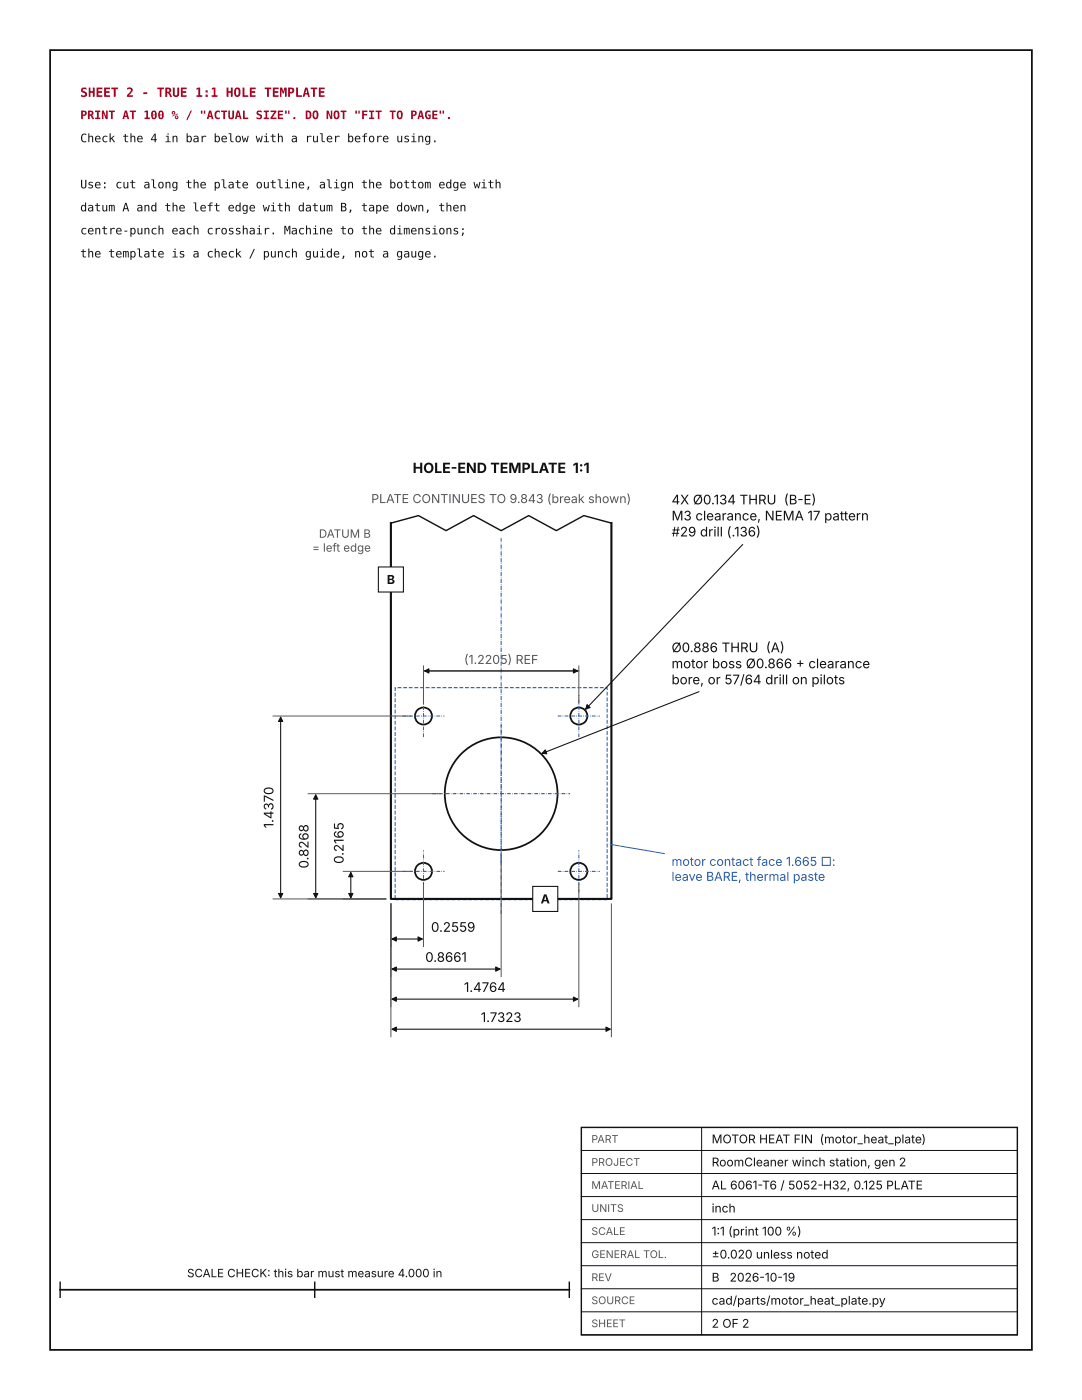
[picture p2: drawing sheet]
<svg xmlns="http://www.w3.org/2000/svg" width="216mm" height="279mm" viewBox="0 0 216 279" stroke-linecap="round" stroke-linejoin="round" font-family="sans-serif">
<defs><g id="words">
<text font-size="2.8" fill="#111" x="82.3" y="94.4">HOLE-END TEMPLATE 1:1</text>
<g font-size="2.6" fill="#111">
<text x="134" y="100.7">4X Ø0.134 THRU (B-E)</text>
<text x="134" y="103.9">M3 clearance, NEMA 17 pattern</text>
<text x="134" y="107.1">#29 drill (.136)</text>
<text x="134" y="130.2">Ø0.886 THRU (A)</text>
<text x="134" y="133.4">motor boss Ø0.866 + clearance</text>
<text x="134" y="136.6">bore, or 57/64 drill on pilots</text>
<text x="54.6" y="165.3" transform="rotate(-90 54.6 165.3)">1.4370</text>
<text x="61.6" y="173.3" transform="rotate(-90 61.6 173.3)">0.8268</text>
<text x="68.6" y="172.4" transform="rotate(-90 68.6 172.4)">0.2165</text>
<text x="86" y="186">0.2559</text>
<text x="84.8" y="192">0.8661</text>
<text x="92.6" y="198">1.4764</text>
<text x="95.9" y="204">1.7323</text>
</g>
<text font-size="2.5" fill="#b00020" x="16" y="19.3">SHEET 2 - TRUE 1:1 HOLE TEMPLATE</text>
<g font-size="2.5" fill="#555">
<text x="74.1" y="100.4">PLATE CONTINUES TO 9.843 (break shown)</text>
<text x="92.6" y="132.5">(1.2205) REF</text>
</g>
<g font-size="2.5" fill="#111">
<text x="77.2" y="116.5">B</text>
<text x="107.9" y="180.3">A</text>
</g>
<g font-size="2.5" fill="#1f5fbf">
<text x="134" y="172.8">motor contact face 1.665 □:</text>
<text x="134" y="175.8">leave BARE, thermal paste</text>
</g>
<g font-size="2.4" fill="#111">
<text x="142" y="228.2">MOTOR HEAT FIN (motor_heat_plate)</text>
<text x="142" y="232.8">RoomCleaner winch station, gen 2</text>
<text x="142" y="237.4">AL 6061-T6 / 5052-H32, 0.125 PLATE</text>
<text x="142" y="242">inch</text>
<text x="142" y="246.6">1:1 (print 100 %)</text>
<text x="142" y="251.2">±0.020 unless noted</text>
<text x="142" y="255.8">B</text>
<text x="145.6" y="255.8">2026-10-19</text>
<text x="142" y="260.4">cad/parts/motor_heat_plate.py</text>
<text x="142" y="265">2 OF 2</text>
</g>
<text font-size="2.3" fill="#b00020" x="16" y="23.8">PRINT AT 100 % / &quot;ACTUAL SIZE&quot;. DO NOT &quot;FIT TO PAGE&quot;.</text>
<g font-size="2.3" fill="#111">
<text x="16" y="28.4">Check the 4 in bar below with a ruler before using.</text>
<text x="16" y="37.6">Use: cut along the plate outline, align the bottom edge with</text>
<text x="16" y="42.2">datum A and the left edge with datum B, tape down, then</text>
<text x="16" y="46.8">centre-punch each crosshair. Machine to the dimensions;</text>
<text x="16" y="51.4">the template is a check / punch guide, not a gauge.</text>
<text x="37.3" y="254.9">SCALE CHECK: this bar must measure 4.000 in</text>
</g>
<g font-size="2.3" fill="#555">
<text x="63.6" y="107.3">DATUM B</text>
<text x="62.3" y="110.1">= left edge</text>
</g>
<g font-size="2.1" fill="#555">
<text x="118" y="228.1">PART</text>
<text x="118" y="232.7">PROJECT</text>
<text x="118" y="237.3">MATERIAL</text>
<text x="118" y="241.9">UNITS</text>
<text x="118" y="246.5">SCALE</text>
<text x="118" y="251.1">GENERAL TOL.</text>
<text x="118" y="255.7">REV</text>
<text x="118" y="260.3">SOURCE</text>
<text x="118" y="264.9">SHEET</text>
</g>
</g></defs>
<g fill="none" stroke="#111" stroke-width=".35">
<path d="M10 10h195.9v259.4h-195.9zM12 257.4h101.6"/>
<circle cx="84.5" cy="142.9" r="1.7"/>
<circle cx="100" cy="158.4" r="11.2"/>
<circle cx="115.5" cy="142.9" r="1.7"/>
<circle cx="84.5" cy="173.9" r="1.7"/>
<circle cx="115.5" cy="173.9" r="1.7"/>
</g>
<path d="M78.8 137.2h42.4v42.4h-42.4z" fill="none" stroke="#1f5fbf" stroke-width=".21" stroke-dasharray=".8 .3" stroke-linecap="butt"/>
<path d="M78 104.4l5.5-1.5 5.5 3 5.5-3 5.5 3 5.5-3 5.5 3 5.5-3 5.5 1.5M116 225h87v41.4h-87zM12 255.9v3M62.8 255.9v3M113.6 255.9v3" fill="none" stroke="#111" stroke-width=".28"/>
<path d="M78 104.4v75h44v-75" fill="none" stroke="#111" stroke-width=".42"/>
<path d="M80.3 142.9h8.4M84.5 147.1v-8.4M86.3 158.4h27.5M111.3 142.9h8.4M115.5 147.1v-8.4M80.3 173.9h8.4M84.5 178.1v-8.4M100 172.2v-27.6M111.3 173.9h8.4M115.5 178.1v-8.4" fill="none" stroke="#1f5fbf" stroke-width=".2" stroke-dasharray=".7 .2 .1 .2" stroke-linecap="butt"/>
<path d="M100 182.4v-75" fill="none" stroke="#1f5fbf" stroke-width=".2" stroke-dasharray=".8 .2 .1 .2" stroke-linecap="butt"/>
<path d="M84.5 132.9v7.5M84.5 133.9h31M115.5 132.9v7.5M54.5 142.9h27.5M61.5 158.4h26.4M54.5 179.4h22.5M68.5 173.9h13.5M84.5 176.4v12.5M100 170.4v24.5M115.5 176.4v24.5M78 180.4v26.5M122 180.4v26.5" fill="none" stroke="#555" stroke-width=".2"/>
<path d="M116 229.6h87M116 234.2h87M116 238.8h87M140 225v41.4M116 243.4h87M116 248h87M116 252.6h87M116 257.2h87M116 261.8h87M116 266.4h87" fill="none" stroke="#111" stroke-width=".2"/>
<path d="M148.2 108.7l-31.3 32.8M84.7 133.9h30.6M139.5 138l-31.3 12.4M56 143.1v36.1M63 158.6v20.6M70 174.1v5.1M78.2 187.4h6.1M78.2 193.4h21.6M78.2 199.4h37.1M78.2 205.4h43.6" fill="none" stroke="#111" stroke-width=".21"/>
<g fill="#111" stroke="#111" stroke-width=".21">
<path d="M78.2 187.4l.9-.4v.8z"/>
<path d="M83.4 187l.9 .4-.9 .4z"/>
<path d="M78.2 193.4l.9-.4v.8z"/>
<path d="M98.9 193l.9 .4-.9 .4z"/>
<path d="M78.2 199.4l.9-.4v.8z"/>
<path d="M114.4 199l.9 .4-.9 .4z"/>
<path d="M78.2 205.4l.9-.4v.8z"/>
<path d="M120.9 205l.9 .4-.9 .4z"/>
<path d="M69.6 178.3h.8l-.4 .9z"/>
<path d="M70 174.1l.4 .9h-.8z"/>
<path d="M62.6 178.3h.8l-.4 .9z"/>
<path d="M63 158.6l.4 .9h-.8z"/>
<path d="M55.6 178.3h.8l-.4 .9z"/>
<path d="M56 143.1l.4 .9h-.8z"/>
<path d="M84.7 133.9l.9-.4v.8z"/>
<path d="M114.4 133.5l.9 .4-.9 .4z"/>
<path d="M108.8 149.7l.3 .7h-.9z"/>
<path d="M117.1 140.6l.7 .6-.9 .3z"/>
</g>
<path d="M121.8 168.5l10.8 1.9" fill="none" stroke="#1f5fbf" stroke-width=".2"/>
<g fill="#fff" stroke="#111" stroke-width=".21">
<path d="M106.3 176.9h5v5h-5z"/>
<path d="M75.5 113.1h5v5.1h-5z"/>
</g>
<use href="#words"/>
</svg>
